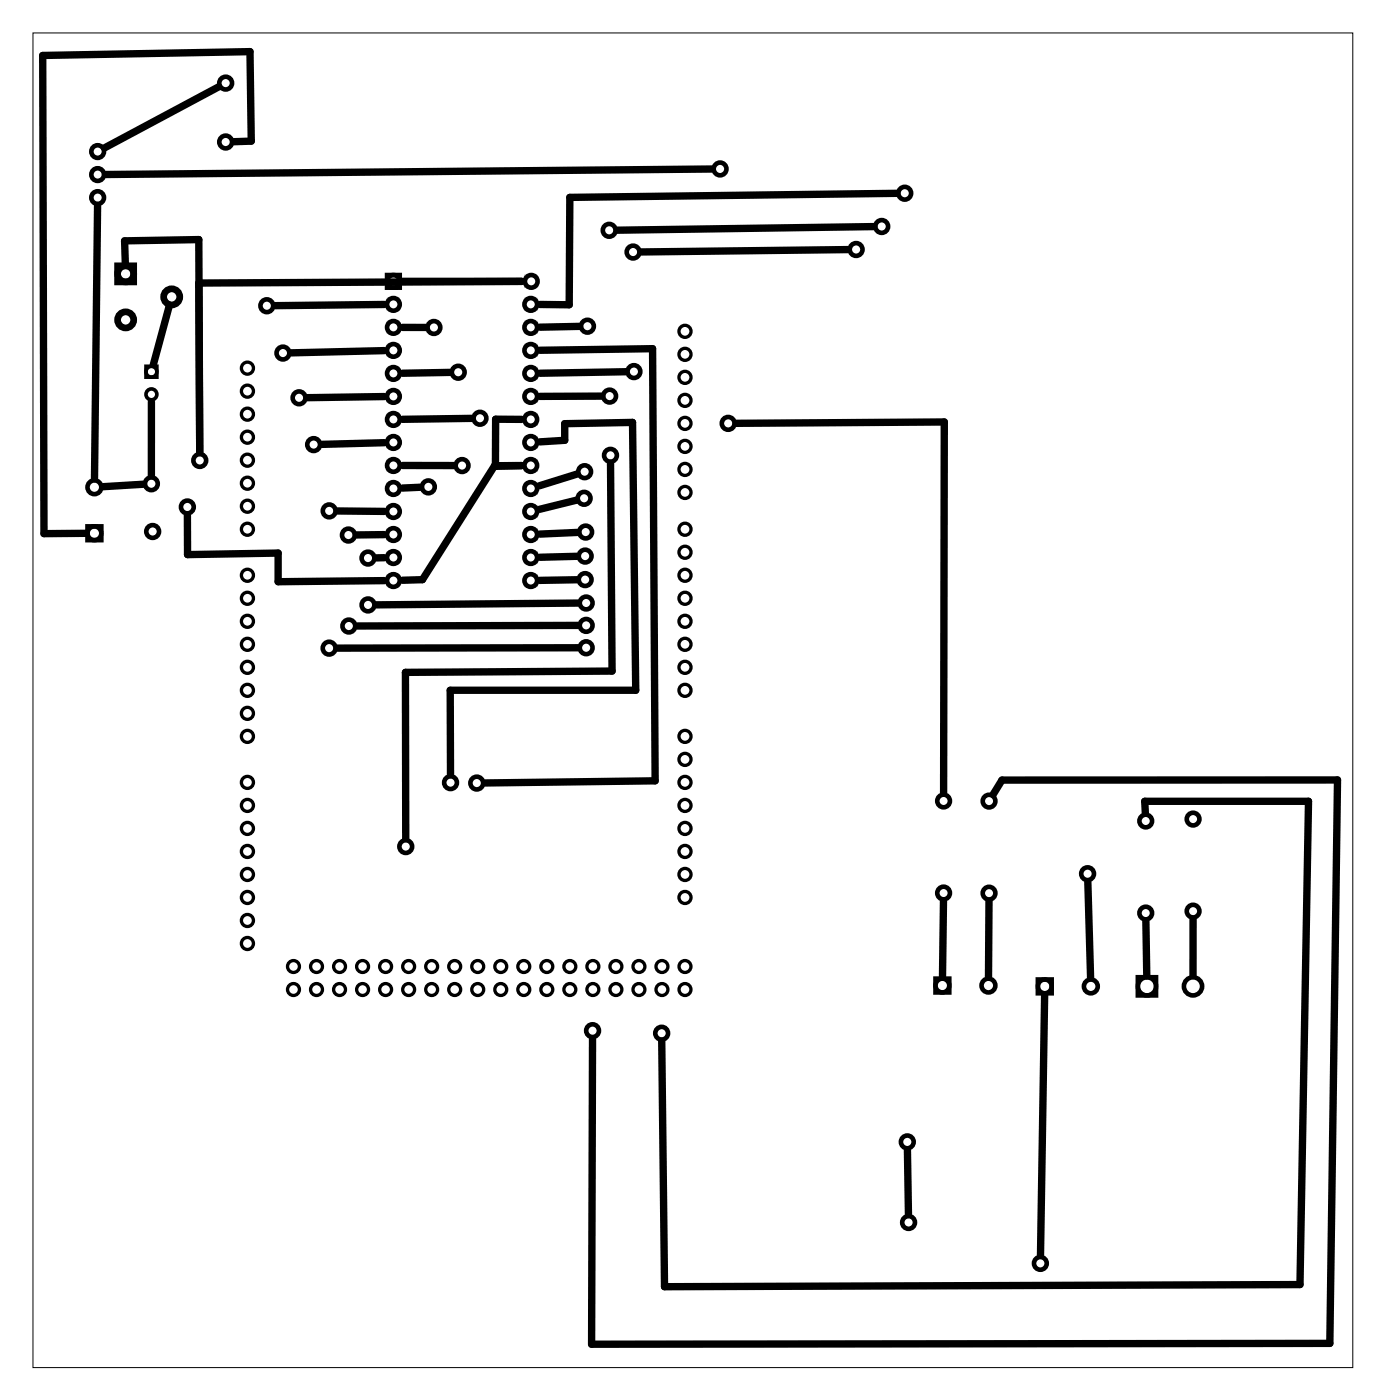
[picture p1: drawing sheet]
<svg xmlns="http://www.w3.org/2000/svg" width="153mm" height="155mm" viewBox="0 0 153 155" stroke-linecap="round" stroke-linejoin="round" font-family="sans-serif">
<path d="M3.6 3.6h145.6v147.3h-145.6z" fill="none" stroke="#000" stroke-width=".11"/>
<g fill="none" stroke="#000" stroke-width=".51">
<path d="M42.7 30.4h1.4v1.4h-1.4zM9.6 58.1h1.6v1.5h-1.6zM103.2 108h1.5v1.5h-1.5zM114.5 108.1h1.5v1.5h-1.5zM125.5 107.9h2v2h-2z"/>
<circle cx="10.8" cy="16.7" r=".7"/>
<circle cx="10.8" cy="19.3" r=".7"/>
<circle cx="24.9" cy="15.7" r=".7"/>
<circle cx="24.9" cy="9.2" r=".7"/>
<circle cx="79.4" cy="18.6" r=".7"/>
<circle cx="10.8" cy="21.8" r=".7"/>
<circle cx="29.4" cy="33.7" r=".7"/>
<circle cx="31.2" cy="39" r=".7"/>
<circle cx="43.4" cy="36.1" r=".7"/>
<circle cx="43.4" cy="38.7" r=".7"/>
<circle cx="43.4" cy="33.6" r=".7"/>
<circle cx="43.4" cy="31.1" r=".7"/>
<circle cx="47.9" cy="36.1" r=".7"/>
<circle cx="58.5" cy="38.7" r=".7"/>
<circle cx="58.5" cy="33.6" r=".7"/>
<circle cx="58.5" cy="36.1" r=".7"/>
<circle cx="58.6" cy="31.1" r=".7"/>
<circle cx="64.8" cy="36" r=".7"/>
<circle cx="67.2" cy="25.4" r=".7"/>
<circle cx="69.8" cy="27.8" r=".7"/>
<circle cx="94.4" cy="27.5" r=".7"/>
<circle cx="97.2" cy="25" r=".7"/>
<circle cx="99.8" cy="21.3" r=".7"/>
<circle cx="10.4" cy="58.9" r=".76"/>
<circle cx="10.4" cy="53.8" r=".76"/>
<circle cx="16.7" cy="53.4" r=".7"/>
<circle cx="16.8" cy="58.7" r=".7"/>
<circle cx="20.7" cy="56" r=".7"/>
<circle cx="22" cy="50.8" r=".7"/>
<circle cx="33" cy="43.9" r=".7"/>
<circle cx="34.6" cy="49.1" r=".7"/>
<circle cx="36.3" cy="56.4" r=".7"/>
<circle cx="38.4" cy="59.1" r=".7"/>
<circle cx="43.4" cy="41.2" r=".7"/>
<circle cx="43.4" cy="46.3" r=".7"/>
<circle cx="43.4" cy="43.8" r=".7"/>
<circle cx="43.4" cy="48.8" r=".7"/>
<circle cx="43.4" cy="51.4" r=".7"/>
<circle cx="43.4" cy="53.9" r=".7"/>
<circle cx="43.4" cy="59" r=".7"/>
<circle cx="43.4" cy="56.5" r=".7"/>
<circle cx="47.2" cy="53.7" r=".7"/>
<circle cx="50.5" cy="41.1" r=".7"/>
<circle cx="51" cy="51.4" r=".7"/>
<circle cx="52.9" cy="46.2" r=".7"/>
<circle cx="58.5" cy="46.3" r=".7"/>
<circle cx="58.5" cy="48.8" r=".7"/>
<circle cx="58.5" cy="41.2" r=".7"/>
<circle cx="58.5" cy="43.8" r=".7"/>
<circle cx="58.5" cy="51.4" r=".7"/>
<circle cx="58.5" cy="56.5" r=".7"/>
<circle cx="58.5" cy="53.9" r=".7"/>
<circle cx="58.5" cy="59" r=".7"/>
<circle cx="64.4" cy="55" r=".7"/>
<circle cx="64.5" cy="52.1" r=".7"/>
<circle cx="64.6" cy="58.7" r=".7"/>
<circle cx="67.2" cy="43.7" r=".7"/>
<circle cx="67.3" cy="50.3" r=".7"/>
<circle cx="69.9" cy="41" r=".7"/>
<circle cx="80.3" cy="46.7" r=".7"/>
<circle cx="36.3" cy="71.5" r=".7"/>
<circle cx="38.5" cy="69.1" r=".7"/>
<circle cx="40.6" cy="61.6" r=".7"/>
<circle cx="40.6" cy="66.8" r=".7"/>
<circle cx="43.4" cy="61.5" r=".7"/>
<circle cx="43.4" cy="64.1" r=".7"/>
<circle cx="58.5" cy="64.1" r=".7"/>
<circle cx="58.5" cy="61.5" r=".7"/>
<circle cx="64.5" cy="64" r=".7"/>
<circle cx="64.5" cy="61.4" r=".7"/>
<circle cx="64.6" cy="71.5" r=".7"/>
<circle cx="64.6" cy="66.6" r=".7"/>
<circle cx="64.6" cy="69" r=".7"/>
<circle cx="44.8" cy="93.4" r=".7"/>
<circle cx="49.7" cy="86.4" r=".7"/>
<circle cx="52.6" cy="86.4" r=".7"/>
<circle cx="104.1" cy="88.4" r=".7"/>
<circle cx="104.1" cy="98.6" r=".7"/>
<circle cx="109.1" cy="88.4" r=".7"/>
<circle cx="109.1" cy="98.6" r=".7"/>
<circle cx="120" cy="96.4" r=".7"/>
<circle cx="126.4" cy="90.6" r=".7"/>
<circle cx="131.6" cy="90.4" r=".7"/>
<circle cx="65.4" cy="113.8" r=".7"/>
<circle cx="73" cy="114" r=".7"/>
<circle cx="103.9" cy="108.8" r=".76"/>
<circle cx="109" cy="108.8" r=".76"/>
<circle cx="115.2" cy="108.9" r=".76"/>
<circle cx="120.3" cy="108.9" r=".76"/>
<circle cx="126.4" cy="100.8" r=".7"/>
<circle cx="126.5" cy="108.9" r="1"/>
<circle cx="131.6" cy="108.9" r="1"/>
<circle cx="131.6" cy="100.6" r=".7"/>
<circle cx="100.1" cy="126" r=".7"/>
<circle cx="100.2" cy="134.9" r=".7"/>
<circle cx="114.7" cy="139.4" r=".7"/>
</g>
<g fill="none" stroke="#000" stroke-width=".4">
<path d="M16.1 40.4h1.2v1.2h-1.2z"/>
<circle cx="16.7" cy="43.5" r=".6"/>
<circle cx="16.7" cy="41" r=".6"/>
</g>
<g fill="none" stroke="#000" stroke-width=".74" stroke-linecap="butt">
<path d="M13 29.3h1.7v1.8h-1.7z"/>
<circle cx="13.9" cy="35.3" r=".89"/>
<circle cx="13.9" cy="30.2" r=".89"/>
<circle cx="18.9" cy="32.8" r=".89"/>
</g>
<g fill="none" stroke="#000" stroke-width=".36">
<circle cx="75.5" cy="39.1" r=".66"/>
<circle cx="75.5" cy="36.6" r=".66"/>
<circle cx="27.3" cy="55.9" r=".66"/>
<circle cx="27.3" cy="58.4" r=".66"/>
<circle cx="27.3" cy="48.3" r=".66"/>
<circle cx="27.3" cy="53.3" r=".66"/>
<circle cx="27.3" cy="45.7" r=".66"/>
<circle cx="27.3" cy="43.2" r=".66"/>
<circle cx="27.3" cy="50.8" r=".66"/>
<circle cx="27.3" cy="40.6" r=".66"/>
<circle cx="75.5" cy="58.4" r=".66"/>
<circle cx="75.5" cy="54.3" r=".66"/>
<circle cx="75.5" cy="41.6" r=".66"/>
<circle cx="75.5" cy="44.2" r=".66"/>
<circle cx="75.5" cy="49.3" r=".66"/>
<circle cx="75.5" cy="51.8" r=".66"/>
<circle cx="75.5" cy="46.7" r=".66"/>
<circle cx="27.3" cy="63.5" r=".66"/>
<circle cx="27.3" cy="78.7" r=".66"/>
<circle cx="27.3" cy="68.6" r=".66"/>
<circle cx="27.3" cy="73.7" r=".66"/>
<circle cx="27.3" cy="76.2" r=".66"/>
<circle cx="27.3" cy="66" r=".66"/>
<circle cx="27.3" cy="71.1" r=".66"/>
<circle cx="75.5" cy="63.5" r=".66"/>
<circle cx="75.5" cy="68.6" r=".66"/>
<circle cx="75.5" cy="71.1" r=".66"/>
<circle cx="75.5" cy="76.2" r=".66"/>
<circle cx="75.5" cy="61" r=".66"/>
<circle cx="75.5" cy="66" r=".66"/>
<circle cx="75.5" cy="73.7" r=".66"/>
<circle cx="27.3" cy="94" r=".66"/>
<circle cx="27.3" cy="88.9" r=".66"/>
<circle cx="27.3" cy="91.4" r=".66"/>
<circle cx="27.3" cy="81.3" r=".66"/>
<circle cx="27.3" cy="86.4" r=".66"/>
<circle cx="27.3" cy="96.5" r=".66"/>
<circle cx="27.3" cy="99.1" r=".66"/>
<circle cx="75.5" cy="83.8" r=".66"/>
<circle cx="75.5" cy="96.5" r=".66"/>
<circle cx="75.5" cy="94" r=".66"/>
<circle cx="75.5" cy="88.9" r=".66"/>
<circle cx="75.5" cy="81.3" r=".66"/>
<circle cx="75.5" cy="91.4" r=".66"/>
<circle cx="75.5" cy="99.1" r=".66"/>
<circle cx="75.5" cy="86.4" r=".66"/>
<circle cx="27.3" cy="101.6" r=".66"/>
<circle cx="27.3" cy="104.1" r=".66"/>
<circle cx="32.4" cy="106.7" r=".66"/>
<circle cx="32.4" cy="109.2" r=".66"/>
<circle cx="34.9" cy="109.2" r=".66"/>
<circle cx="34.9" cy="106.7" r=".66"/>
<circle cx="37.4" cy="109.2" r=".66"/>
<circle cx="37.4" cy="106.7" r=".66"/>
<circle cx="40" cy="109.2" r=".66"/>
<circle cx="40" cy="106.7" r=".66"/>
<circle cx="42.5" cy="109.2" r=".66"/>
<circle cx="42.5" cy="106.7" r=".66"/>
<circle cx="45.1" cy="109.2" r=".66"/>
<circle cx="45.1" cy="106.7" r=".66"/>
<circle cx="47.6" cy="109.2" r=".66"/>
<circle cx="47.6" cy="106.7" r=".66"/>
<circle cx="50.1" cy="109.2" r=".66"/>
<circle cx="50.1" cy="106.7" r=".66"/>
<circle cx="52.7" cy="109.2" r=".66"/>
<circle cx="52.7" cy="106.7" r=".66"/>
<circle cx="55.2" cy="109.2" r=".66"/>
<circle cx="55.2" cy="106.7" r=".66"/>
<circle cx="57.8" cy="109.2" r=".66"/>
<circle cx="57.8" cy="106.7" r=".66"/>
<circle cx="60.3" cy="106.7" r=".66"/>
<circle cx="60.3" cy="109.2" r=".66"/>
<circle cx="62.8" cy="109.2" r=".66"/>
<circle cx="62.8" cy="106.7" r=".66"/>
<circle cx="65.4" cy="109.2" r=".66"/>
<circle cx="65.4" cy="106.7" r=".66"/>
<circle cx="67.9" cy="109.2" r=".66"/>
<circle cx="67.9" cy="106.7" r=".66"/>
<circle cx="70.5" cy="109.2" r=".66"/>
<circle cx="70.5" cy="106.7" r=".66"/>
<circle cx="73" cy="106.7" r=".66"/>
<circle cx="73" cy="109.2" r=".66"/>
<circle cx="75.5" cy="109.2" r=".66"/>
<circle cx="75.5" cy="106.7" r=".66"/>
</g>
<g fill="#000">
<path d="M42.7 30.3h1.4v1.5h-1.4zM42.7 30.3v1.5h1.4v-1.5z"/>
<path d="M42.7 32.9h1.4v1.4h-1.4zM42.7 32.9v1.4h1.4v-1.4z"/>
<path d="M42.7 35.4h1.4v1.4h-1.4zM42.7 35.4v1.4h1.4v-1.4z"/>
<path d="M42.7 38h1.4v1.4h-1.4zM42.7 38v1.4h1.4v-1.4z"/>
<path d="M57.8 30.3h1.5v1.5h-1.5zM57.8 30.3v1.5h1.4v-1.5z"/>
<path d="M57.8 32.9h1.5v1.4h-1.5zM57.8 32.9v1.4h1.4v-1.4z"/>
<path d="M57.8 35.4h1.5v1.4h-1.5zM57.8 35.4v1.4h1.4v-1.4z"/>
<path d="M57.8 38h1.5v1.4h-1.5zM57.8 38v1.4h1.4v-1.4z"/>
<path d="M42.7 40.5h1.4v1.4h-1.4zM42.7 40.5v1.4h1.4v-1.4z"/>
<path d="M42.7 43h1.4v1.5h-1.4zM42.7 43v1.5h1.4v-1.5z"/>
<path d="M42.7 45.6h1.4v1.4h-1.4zM42.7 45.6v1.4h1.4v-1.4z"/>
<path d="M42.7 48.1h1.4v1.4h-1.4zM42.7 48.1v1.4h1.4v-1.4z"/>
<path d="M42.7 50.7h1.4v1.4h-1.4zM42.7 50.7v1.4h1.4v-1.4z"/>
<path d="M42.7 53.2h1.4v1.4h-1.4zM42.7 53.2v1.4h1.4v-1.4z"/>
<path d="M42.7 55.7h1.4v1.5h-1.4zM42.7 55.7v1.5h1.4v-1.5z"/>
<path d="M42.7 58.3h1.4v1.4h-1.4zM42.7 58.3v1.4h1.4v-1.4z"/>
<path d="M57.8 40.5h1.5v1.4h-1.5zM57.8 40.5v1.4h1.4v-1.4z"/>
<path d="M57.8 43h1.5v1.5h-1.5zM57.8 43v1.5h1.4v-1.5z"/>
<path d="M57.8 45.6h1.5v1.4h-1.5zM57.8 45.6v1.4h1.4v-1.4z"/>
<path d="M57.8 48.1h1.5v1.4h-1.5zM57.8 48.1v1.4h1.4v-1.4z"/>
<path d="M57.8 50.7h1.5v1.4h-1.5zM57.8 50.7v1.4h1.4v-1.4z"/>
<path d="M57.8 53.2h1.5v1.4h-1.5zM57.8 53.2v1.4h1.4v-1.4z"/>
<path d="M57.8 55.7h1.5v1.5h-1.5zM57.8 55.7v1.5h1.4v-1.5z"/>
<path d="M57.8 58.3h1.5v1.4h-1.5zM57.8 58.3v1.4h1.4v-1.4z"/>
<path d="M42.7 60.8h1.4v1.4h-1.4zM42.7 60.8v1.4h1.4v-1.4z"/>
<path d="M42.7 63.4h1.4v1.4h-1.4zM42.7 63.4v1.4h1.4v-1.4z"/>
<path d="M57.8 60.8h1.5v1.4h-1.5zM57.8 60.8v1.4h1.4v-1.4z"/>
<path d="M57.8 63.4h1.5v1.4h-1.5zM57.8 63.4v1.4h1.4v-1.4z"/>
</g>
<g fill="none" stroke="#000" stroke-width=".81">
<path d="M24.1 9.6l-12.6 6.7M25.8 15.6h1.9l-.1-9.9-22.9 .4 .2 52.8h4.6M78.5 18.7l-66.9 .6M10.8 22.7l-.4 30.1M13.8 29.3l-.1-2.7 8.2-.2 .1 23.5-.1-18.7 35.6-.1h-13.1M18.7 33.7l-1.8 6.5M42.4 33.6l-12.1 .1M42.4 38.7l-10.3 .2M44.4 36.1h2.6M59.5 38.7l12.5-.2 .3 47.7-18.8 .2M63.9 36l-4.4 .1M93.5 27.5l-22.8 .3"/>
<path d="M96.4 25l-28.3 .4M98.9 21.3l-36.1 .5v11.8h-3.3M15.8 53.4l-4.5 .3M16.7 44.3v8.2M20.7 56.8v4.4l10-.2v3.2l11.7-.1M37.2 56.4h5.2M42.4 43.8l-8.5 .1M42.4 59h-3.1M42.4 48.9l-6.9 .1M44.4 51.4h5.7M46.4 53.8l-2 .1M49.7 41.1l-5.3 .1"/>
<path d="M52.1 46.2l-7.7 .1M57.5 46.3h-2.8l-.1 5.2 2.9-.1h-3l-7.9 12.6h-2.2M59.5 48.8l2.8-.2v-1.8l7.5-.2 .3 29.6h-20.4v9.3M63.6 55.2l-4.1 1M63.6 52.3l-4.1 1.3M63.7 58.8l-4.2 .1M66.4 43.7h-6.9M67.3 51.1l.2 23-22.8 .1 .1 18.4M69 41l-9.5 .2M81.2 46.7l22.9-.1v40.9M42.4 61.6h-.9M63.7 61.4l-4.2 .1"/>
<path d="M63.7 64l-4.2 .1M63.8 69l-24.5 .1M63.8 71.5h-26.6M63.8 66.6l-22.3 .2M104.1 99.4l-.2 8.4M109.1 99.4l-.1 8.4M109.5 87.7l1-1.6h37l-.8 62.2-81.5 .1 .2-33.8M120 97.3l.3 10.6M126.3 89.7v-1.3h18l-.9 53.4-70.1 .2-.3-27.1M115.2 109.8l-.4 28.8M126.4 101.6l.1 6.1M131.6 101.4v6.3"/>
<path d="M100.1 126.9l.1 7.1"/>
</g>
</svg>
